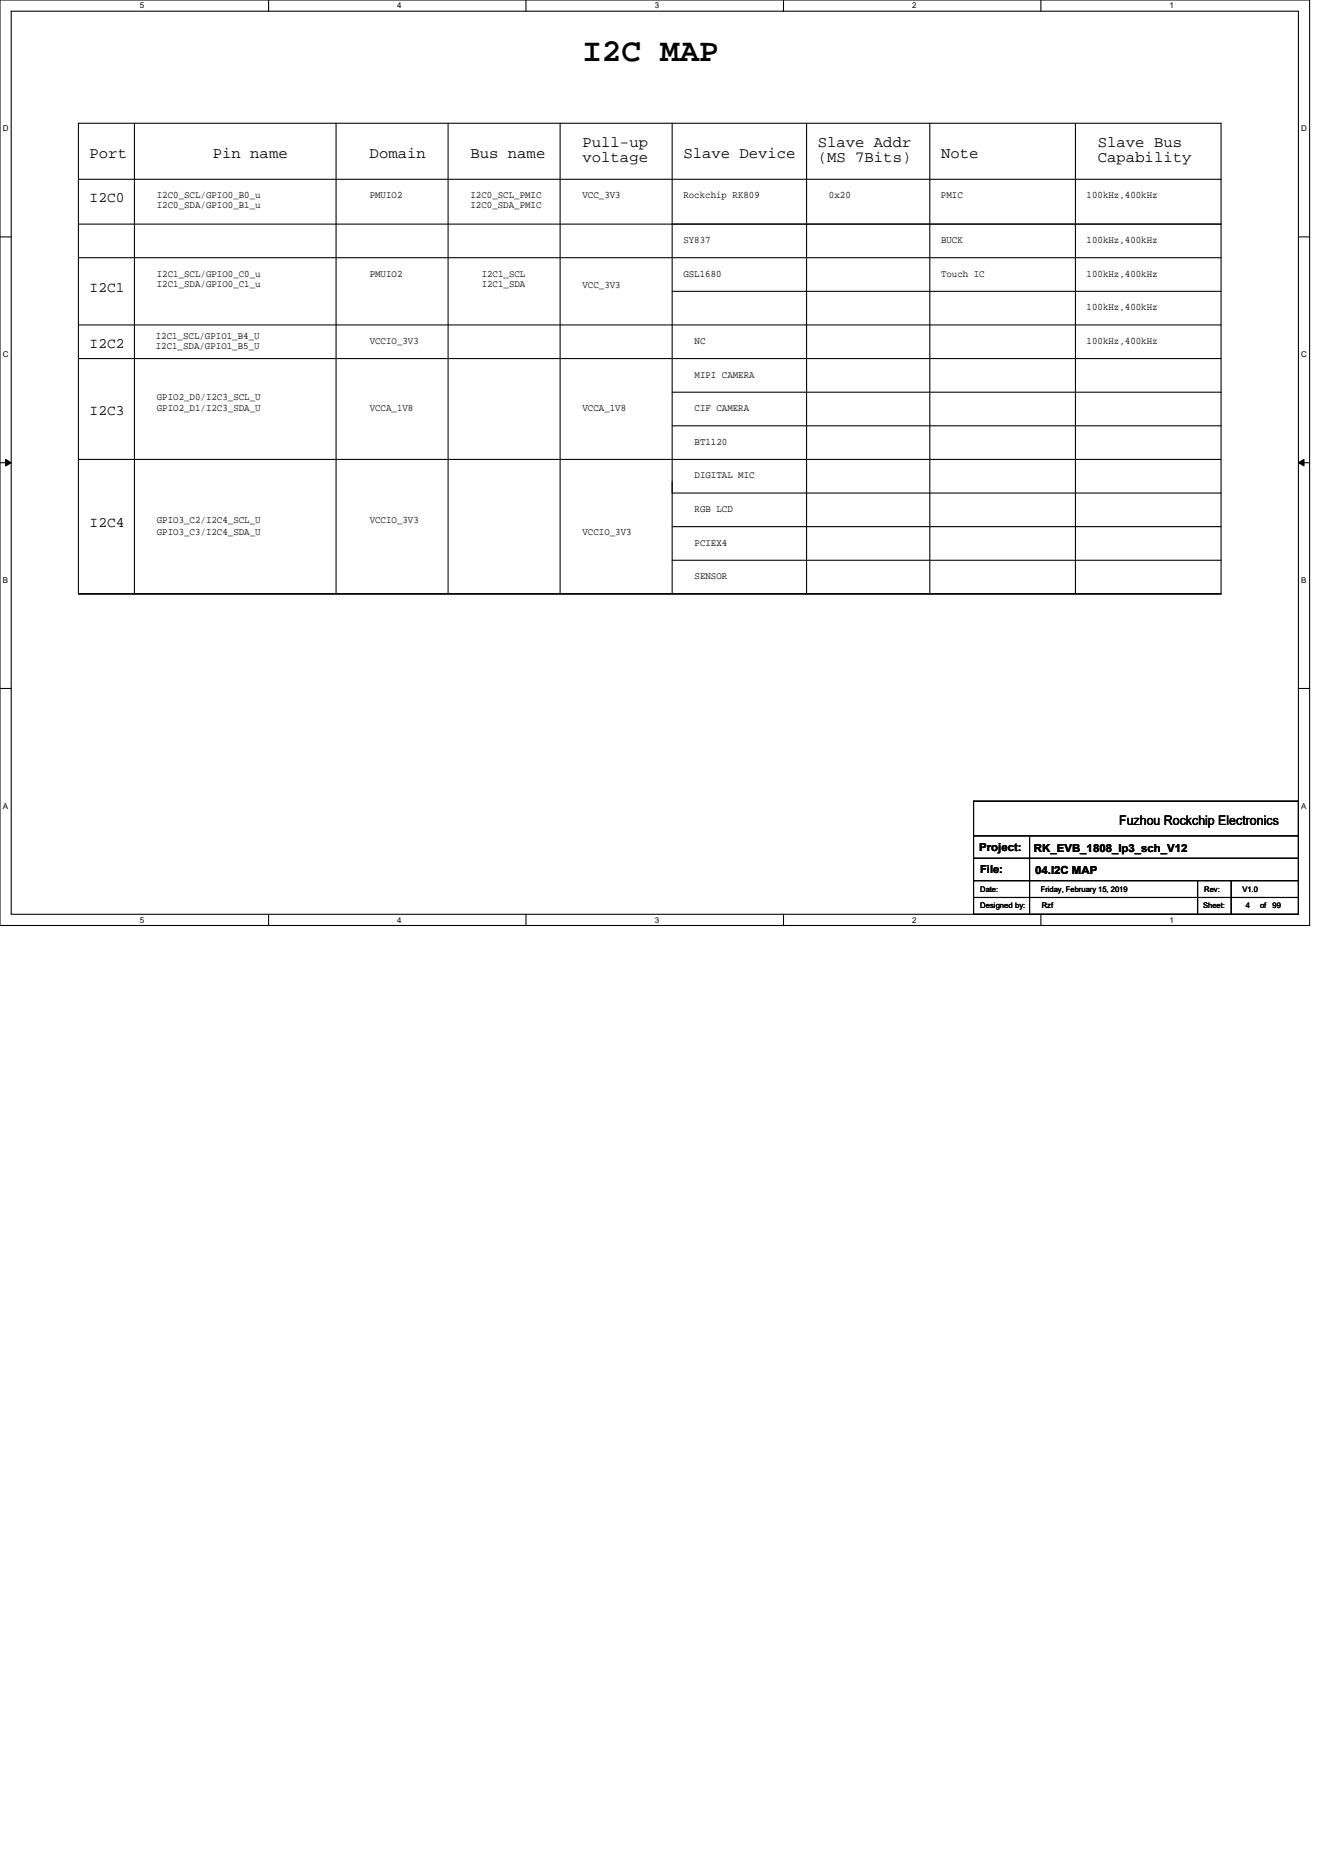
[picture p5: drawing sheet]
<svg xmlns="http://www.w3.org/2000/svg" width="210mm" height="297mm" viewBox="0 0 210 297" stroke-linecap="round" stroke-linejoin="round" font-family="sans-serif">
<defs><g id="words">
<text font-size="5.1" x="92.5" y="9.7">I2C MAP</text>
<g font-size="2.5">
<text x="92.5" y="23.3">Pull-up</text>
<text x="129.8" y="23.3">Slave Addr</text>
<text x="174.2" y="23.3">Slave Bus</text>
<text x="14.2" y="25.1">Port</text>
<text x="33.8" y="25.1">Pin name</text>
<text x="58.7" y="25.1">Domain</text>
<text x="74.7" y="25.1">Bus name</text>
<text x="92.5" y="25.8">voltage</text>
<text x="108.5" y="25.1">Slave Device</text>
<text x="129.8" y="25.8">(MS 7Bits)</text>
<text x="149.4" y="25.1">Note</text>
<text x="174.2" y="25.8">Capability</text>
</g>
<g font-size="2.3">
<text x="14.2" y="32.1">I2C0</text>
<text x="14.2" y="46.3">I2C1</text>
<text x="14.2" y="55.2">I2C2</text>
<text x="14.2" y="65.8">I2C3</text>
<text x="14.2" y="83.6">I2C4</text>
</g>
<text font-size="2.1" x="177.6" y="131">Fuzhou Rockchip Electronics</text>
<g font-size="1.8">
<text x="155.4" y="135">Project:</text>
<text x="164.1" y="135.1">RK_EVB_1808_lp3_sch_V12</text>
<text x="155.6" y="138.5">File:</text>
<text x="164.3" y="138.7">04.I2C MAP</text>
</g>
<g font-size="1.6">
<text x="24.9" y="31.5">I2C0_SCL/GPIO0_B0_u</text>
<text x="24.9" y="33.1">I2C0_SDA/GPIO0_B1_u</text>
<text x="58.7" y="31.5">PMUIO2</text>
<text x="74.7" y="31.5">I2C0_SCL_PMIC</text>
<text x="74.7" y="33.1">I2C0_SDA_PMIC</text>
<text x="92.5" y="31.5">VCC_3V3</text>
<text x="108.5" y="31.5">Rockchip RK809</text>
<text x="131.6" y="31.5">0x20</text>
<text x="149.3" y="31.5">PMIC</text>
<text x="172.5" y="31.5">100kHz,400kHz</text>
<text x="108.5" y="38.6">SY837</text>
<text x="149.4" y="38.6">BUCK</text>
<text x="172.5" y="38.6">100kHz,400kHz</text>
<text x="24.9" y="43.9">I2C1_SCL/GPIO0_C0_u</text>
<text x="24.9" y="45.5">I2C1_SDA/GPIO0_C1_u</text>
<text x="58.7" y="43.9">PMUIO2</text>
<text x="76.5" y="43.9">I2C1_SCL</text>
<text x="76.5" y="45.5">I2C1_SDA</text>
<text x="92.5" y="45.7">VCC_3V3</text>
<text x="108.5" y="43.9">GSL1680</text>
<text x="149.4" y="43.9">Touch IC</text>
<text x="172.5" y="43.9">100kHz,400kHz</text>
<text x="24.7" y="53.9">I2C1_SCL/GPIO1_B4_U</text>
<text x="172.5" y="49.3">100kHz,400kHz</text>
<text x="24.7" y="55.5">I2C1_SDA/GPIO1_B5_U</text>
<text x="58.7" y="54.6">VCCIO_3V3</text>
<text x="110.2" y="59.9">MIPI CAMERA</text>
<text x="110.2" y="54.6">NC</text>
<text x="172.5" y="54.6">100kHz,400kHz</text>
<text x="24.9" y="63.5">GPIO2_D0/I2C3_SCL_U</text>
<text x="24.9" y="65.3">GPIO2_D1/I2C3_SDA_U</text>
<text x="58.7" y="65.3">VCCA_1V8</text>
<text x="92.5" y="65.3">VCCA_1V8</text>
<text x="110.2" y="65.3">CIF CAMERA</text>
<text x="110.2" y="70.6">BT1120</text>
<text x="110.2" y="75.9">DIGITAL MIC</text>
<text x="24.9" y="83">GPIO3_C2/I2C4_SCL_U</text>
<text x="58.7" y="83">VCCIO_3V3</text>
<text x="110.2" y="81.3">RGB LCD</text>
<text x="24.9" y="84.8">GPIO3_C3/I2C4_SDA_U</text>
<text x="92.5" y="84.8">VCCIO_3V3</text>
<text x="110.2" y="86.6">PCIEX4</text>
<text x="110.2" y="91.9">SENSOR</text>
</g>
<g font-size="1.3">
<text x="22.2" y="1.3">5</text>
<text x="63.1" y="1.3">4</text>
<text x="103.9" y="1.3">3</text>
<text x="144.8" y="1.3">2</text>
<text x="185.6" y="1.3">1</text>
<text x=".4" y="20.8">D</text>
<text x="206.5" y="20.8">D</text>
<text x=".4" y="56.6">C</text>
<text x="206.5" y="56.6">C</text>
<text x=".4" y="92.5">B</text>
<text x="206.5" y="92.5">B</text>
<text x=".4" y="128.3">A</text>
<text x="206.5" y="128.3">A</text>
<text x="22.2" y="146.4">5</text>
<text x="63.1" y="146.4">4</text>
<text x="103.9" y="146.4">3</text>
<text x="144.8" y="146.4">2</text>
<text x="185.6" y="146.4">1</text>
</g>
<g font-size="1.2">
<text x="155.6" y="141.6">Date:</text>
<text x="165.2" y="141.6">Friday, February 15, 2019</text>
<text x="191.1" y="141.6">Rev:</text>
<text x="197.2" y="141.6">V1.0</text>
<text x="155.6" y="144.1">Designed by:</text>
<text x="165.4" y="144.1">Rzf</text>
<text x="191" y="144.1">Sheet:</text>
<text x="197.7" y="144.1">4</text>
<text x="200" y="144.1">of</text>
<text x="202" y="144.1">99</text>
</g>
</g></defs>
<path d="M0 0h207.9v146.9h-207.9zM1.8 1.8h204.3v143.3h-204.3z" fill="none" stroke="#000" stroke-width=".17"/>
<g fill="#fff">
<path d="M22.2 .2h.7v1.4h-.7z"/>
<path d="M22.2 145.3h.7v1.4h-.7z"/>
</g>
<path d="M42.6 0v1.8M42.6 145.1v1.8" fill="none" stroke="#000" stroke-width=".17"/>
<g fill="#fff">
<path d="M63.1 .2h.7v1.4h-.7z"/>
<path d="M63.1 145.3h.7v1.4h-.7z"/>
</g>
<path d="M83.5 0v1.8M83.5 145.1v1.8" fill="none" stroke="#000" stroke-width=".17"/>
<g fill="#fff">
<path d="M103.9 .2h.7v1.4h-.7z"/>
<path d="M103.9 145.3h.7v1.4h-.7z"/>
</g>
<path d="M124.4 0v1.8M124.4 145.1v1.8" fill="none" stroke="#000" stroke-width=".17"/>
<g fill="#fff">
<path d="M144.8 .2h.7v1.4h-.7z"/>
<path d="M144.8 145.3h.7v1.4h-.7z"/>
</g>
<path d="M165.2 0v1.8M165.2 145.1v1.8" fill="none" stroke="#000" stroke-width=".17"/>
<g fill="#fff">
<path d="M185.6 .2h.7v1.4h-.7z"/>
<path d="M185.6 145.3h.7v1.4h-.7z"/>
<path d="M.4 19.7h1v1.4h-1z"/>
<path d="M206.5 19.7h.9v1.4h-.9z"/>
<path d="M.4 55.5h1v1.4h-1z"/>
<path d="M206.5 55.5h.9v1.4h-.9z"/>
</g>
<path d="M0 37.6h1.8M206.1 37.6h1.8" fill="none" stroke="#000" stroke-width=".17"/>
<g fill="#fff">
<path d="M.4 91.3h.9v1.5h-.9z"/>
<path d="M206.5 91.3h.9v1.5h-.9z"/>
</g>
<path d="M0 73.4h1.8M206.1 73.4h1.8" fill="none" stroke="#000" stroke-width=".17"/>
<path d="M.9 72.9l.9 .5-.9 .5zM206.1 73.4l.9-.5v1z" fill="#000" stroke="#000" stroke-width=".16"/>
<g fill="#fff">
<path d="M.4 127.1h.9v1.5h-.9z"/>
<path d="M206.5 127.1h.9v1.5h-.9z"/>
</g>
<g fill="none" stroke="#000" stroke-width=".17">
<path d="M21.3 19.6v74.6M53.3 19.6v74.6M71.1 19.6v74.6M88.9 19.6v74.6M106.7 19.6v58.6h87.1M128 19.6v74.6M147.6 19.6v74.6M170.7 19.6v74.6M12.4 35.6h181.4v58.6h-181.4zM12.4 28.4h181.4M106.7 35.6h87.1v-16h-181.4v16M12.4 40.9h181.4"/>
<path d="M12.4 56.9h181.4M12.4 51.6h181.4M106.7 46.2h87.1M12.4 72.9h181.4M106.7 62.2h87.1M106.7 76.5v17.7M106.7 67.6h87.1M12.4 94.2h181.4M106.7 83.6h87.1M106.7 88.9h87.1M0 109.2h1.8M206.1 109.2h1.8"/>
<path d="M154.5 127.1h51.6v18h-51.6zM154.5 132.6h51.6M154.5 136.2h51.6M154.5 139.7h51.6M163.4 132.6v12.5M190.1 139.7v5.4M195.4 139.7v5.4M154.5 142.4h51.6"/>
</g>
<use href="#words"/>
</svg>
